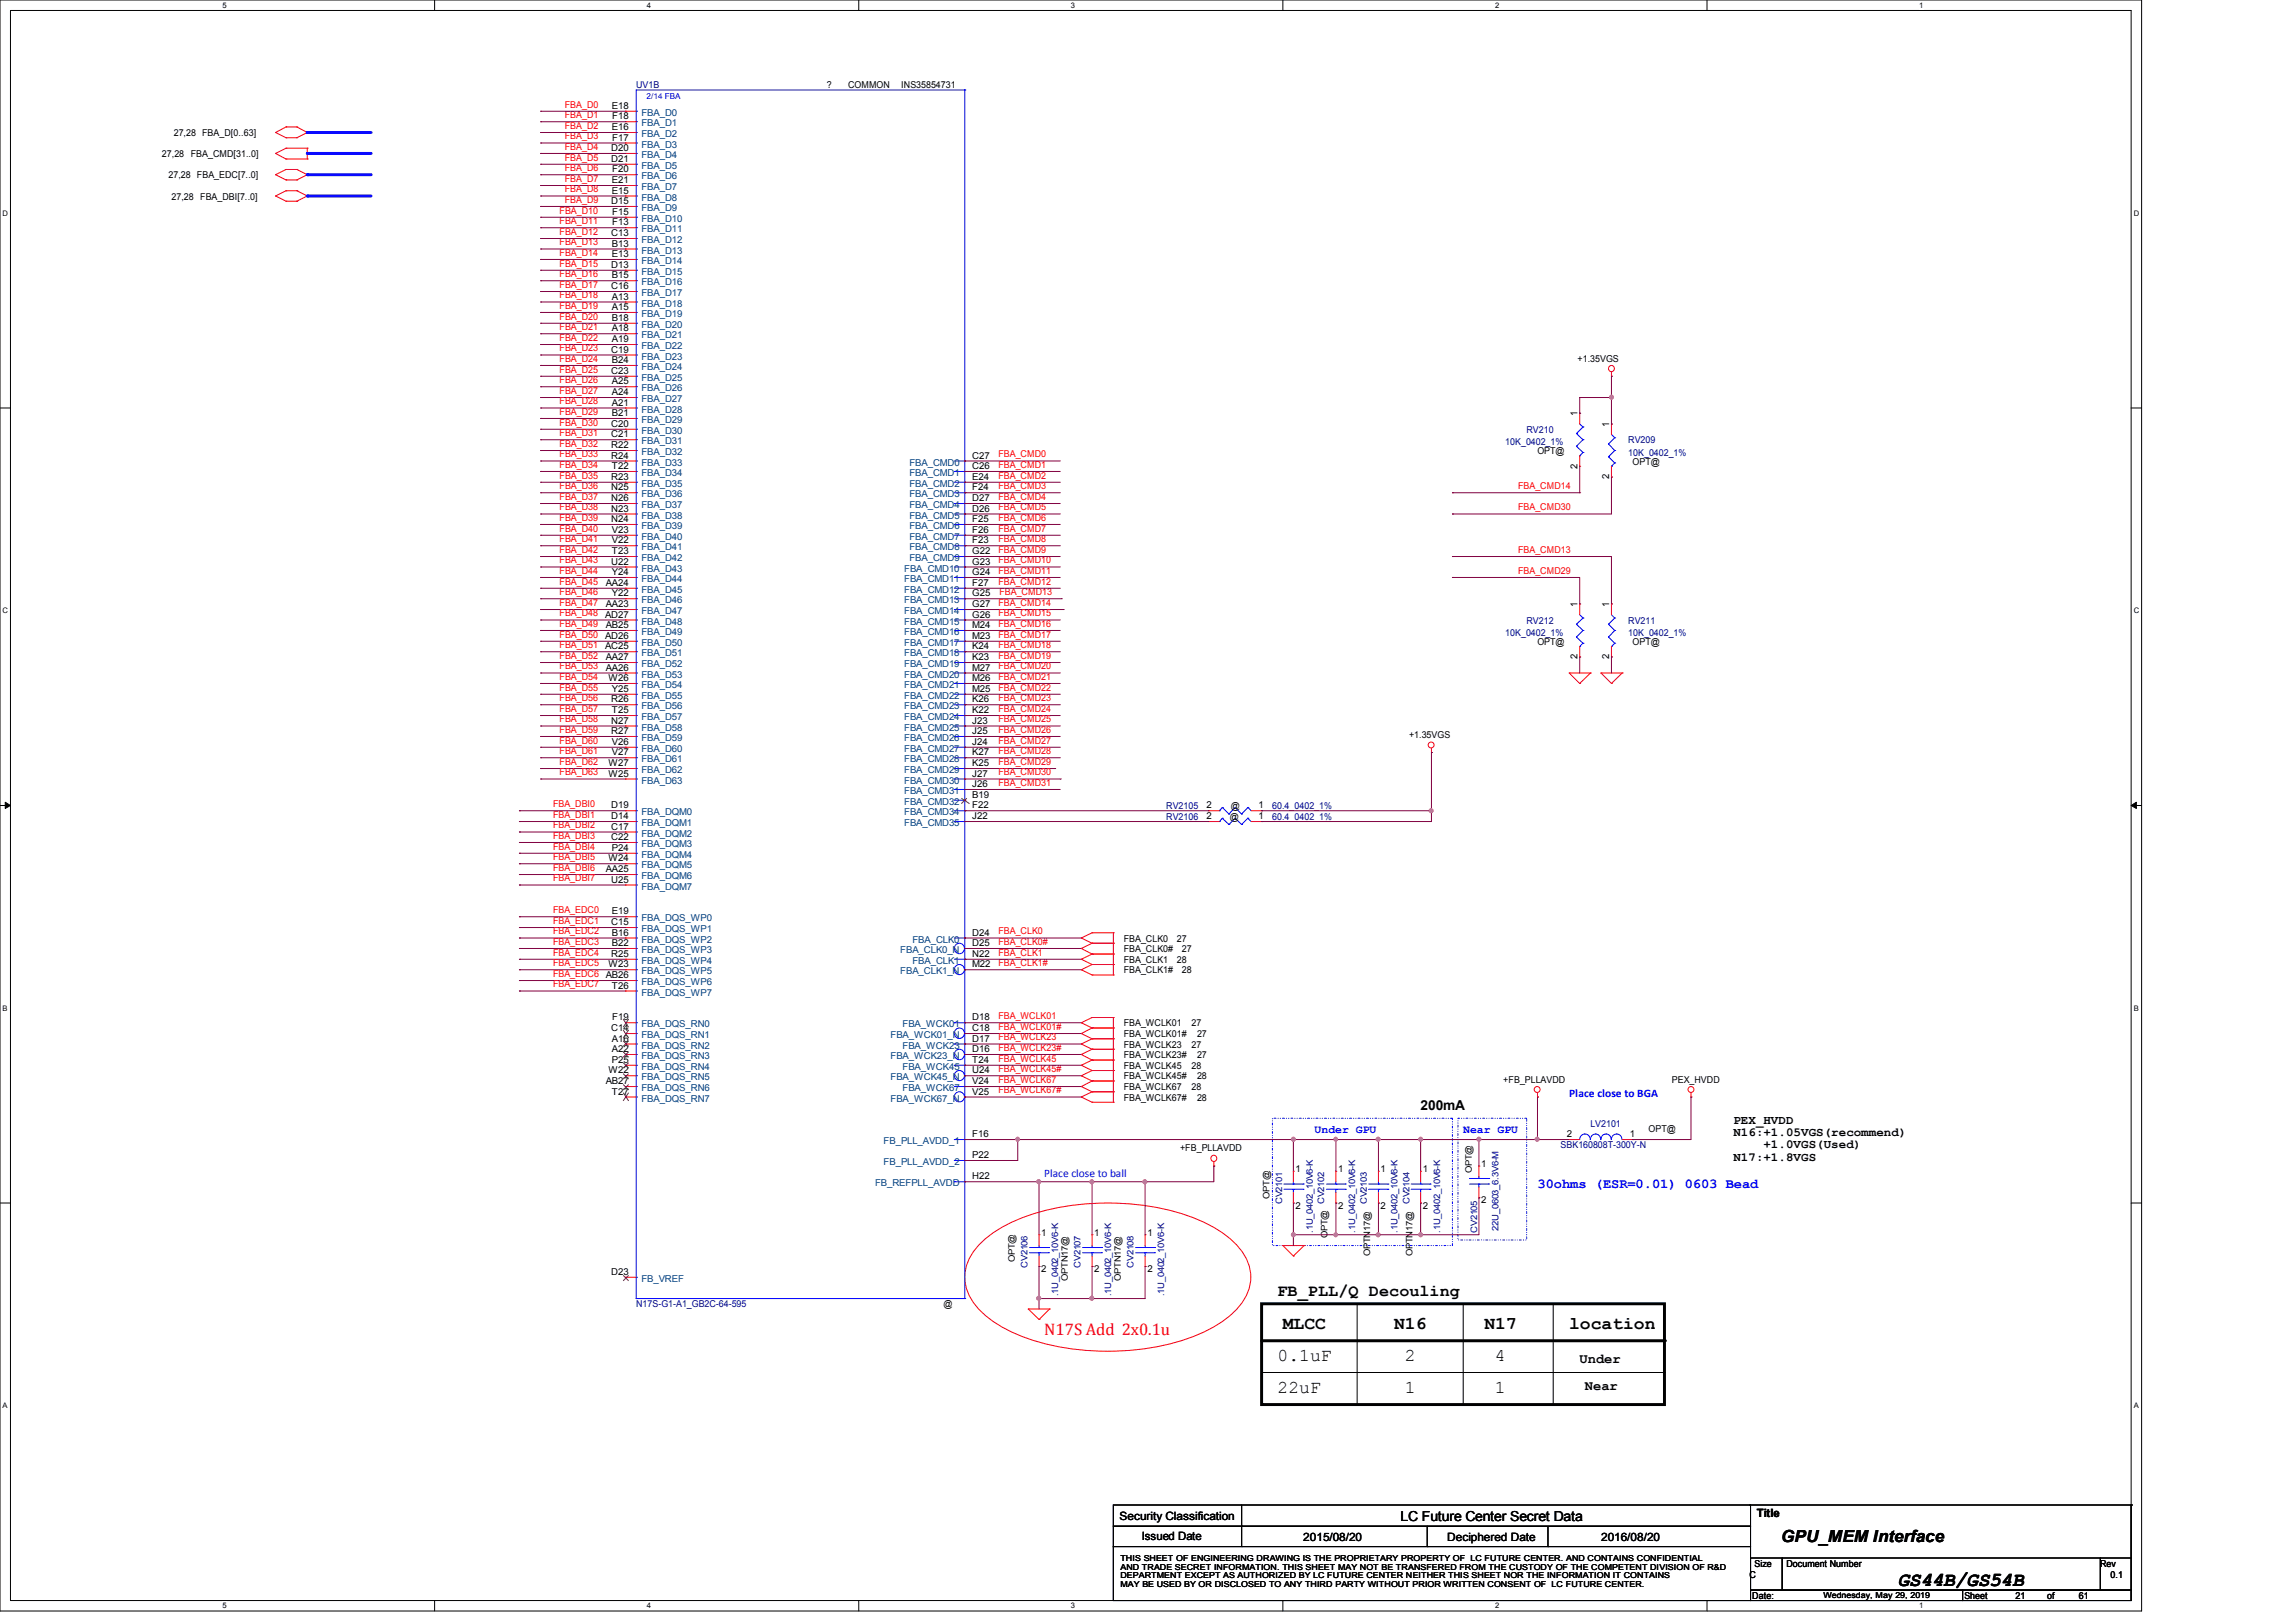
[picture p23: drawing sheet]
<svg xmlns="http://www.w3.org/2000/svg" width="297mm" height="210mm" viewBox="0 0 297 210" stroke-linecap="round" stroke-linejoin="round" font-family="sans-serif">
<defs><g id="words">
<text font-size="2.6" x="245.5" y="205.1">GS44B/GS54B</text>
<g font-size="2.3">
<text x="165.9" y="172">MLCC</text>
<text x="180.3" y="172">N16</text>
<text x="192" y="172">N17</text>
<text x="203" y="172">location</text>
<text x="165.3" y="176.1">0.1uF</text>
<text x="181.7" y="176.1">2</text>
<text x="193.4" y="176.1">4</text>
<text x="165.3" y="180.2">22uF</text>
<text x="181.7" y="180.2">1</text>
<text x="193.4" y="180.2">1</text>
</g>
<g font-size="2.2">
<text x="165.3" y="167.7">FB_PLL/Q Decouling</text>
<text x="230.4" y="199.5">GPU_MEM Interface</text>
</g>
<text font-size="2.2" fill="#f00" x="135.1" y="172.8">N17S Add 2x0.1u</text>
<g font-size="1.8">
<text x="183.8" y="143.6">200mA</text>
<text x="204.3" y="176.4">Under</text>
<text x="205" y="179.8">Near</text>
<text x="181.2" y="196.8">LC Future Center Secret Data</text>
</g>
<text font-size="1.8" fill="#00f" x="198.9" y="153.8">30ohms (ESR=0.01) 0603 Bead</text>
<g font-size="1.6">
<text x="224.2" y="145.4">PEX_HVDD</text>
<text x="224.2" y="147">N16:+1.05VGS(recommend)</text>
<text x="228.1" y="148.6">+1.0VGS(Used)</text>
<text x="224.2" y="150.2">N17:+1.8VGS</text>
</g>
<g font-size="1.5" fill="#00f">
<text x="203" y="142">Place close to BGA</text>
<text x="170" y="146.6">Under GPU</text>
<text x="189.3" y="146.6">Near GPU</text>
<text x="135.1" y="152.3">Place close to ball</text>
</g>
<g font-size="1.5">
<text x="144.8" y="196.6">Security Classification</text>
<text x="227.2" y="196.3">Title</text>
<text x="147.7" y="199.3">Issued Date</text>
<text x="168.6" y="199.4">2015/08/20</text>
<text x="187.2" y="199.4">Deciphered Date</text>
<text x="207.1" y="199.4">2016/08/20</text>
</g>
<g font-size="1.2" fill="#000080">
<text x="82.3" y="11.4">UV1B</text>
<text x="194.7" y="57.6">10K_0402_1%</text>
<text x="197.5" y="56">RV210</text>
<text x="210.6" y="57.4">RV209</text>
<text x="210.6" y="59">10K_0402_1%</text>
<text x="194.7" y="82.3">10K_0402_1%</text>
<text x="197.5" y="80.7">RV212</text>
<text x="210.6" y="80.7">RV211</text>
<text x="210.6" y="82.3">10K_0402_1%</text>
<text x="150.9" y="104.7">RV2105</text>
<text x="150.9" y="106">RV2106</text>
<text x="164.6" y="104.7">60.4_0402_1%</text>
<text x="164.6" y="106">60.4_0402_1%</text>
<text x="201.9" y="148.6">SBK160808T-300Y-N</text>
<text x="205.7" y="145.8">LV2101</text>
<text x="165.8" y="155.8" transform="rotate(-90 165.8 155.8)">CV2101</text>
<text x="171.3" y="155.8" transform="rotate(-90 171.3 155.8)">CV2102</text>
<text x="176.8" y="155.8" transform="rotate(-90 176.8 155.8)">CV2103</text>
<text x="182.3" y="155.8" transform="rotate(-90 182.3 155.8)">CV2104</text>
<text x="169.8" y="159.5" transform="rotate(-90 169.8 159.5)">.1U_0402_10V6-K</text>
<text x="175.3" y="159.5" transform="rotate(-90 175.3 159.5)">.1U_0402_10V6-K</text>
<text x="180.8" y="159.5" transform="rotate(-90 180.8 159.5)">.1U_0402_10V6-K</text>
<text x="186.3" y="159.5" transform="rotate(-90 186.3 159.5)">.1U_0402_10V6-K</text>
<text x="191.1" y="159.5" transform="rotate(-90 191.1 159.5)">CV2105</text>
<text x="193.8" y="159.2" transform="rotate(-90 193.8 159.2)">22U_0603_6.3V6-M</text>
<text x="132.9" y="164" transform="rotate(-90 132.9 164)">CV2106</text>
<text x="136.9" y="167.7" transform="rotate(-90 136.9 167.7)">.1U_0402_10V6-K</text>
<text x="139.8" y="164" transform="rotate(-90 139.8 164)">CV2107</text>
<text x="143.8" y="167.7" transform="rotate(-90 143.8 167.7)">.1U_0402_10V6-K</text>
<text x="146.6" y="164" transform="rotate(-90 146.6 164)">CV2108</text>
<text x="150.6" y="167.7" transform="rotate(-90 150.6 167.7)">.1U_0402_10V6-K</text>
<text x="82.3" y="169.2">N17S-G1-A1_GB2C-64-595</text>
</g>
<g font-size="1.2">
<text x="107" y="11.4">?</text>
<text x="109.7" y="11.4">COMMON</text>
<text x="116.6" y="11.4">INS35854731</text>
<text x="22.5" y="17.6">27,28 FBA_D[0..63]</text>
<text x="79.2" y="16.8">E16</text>
<text x="79.2" y="14.1">E18</text>
<text x="79.2" y="15.5">F18</text>
<text x="21" y="20.3">27,28 FBA_CMD[31..0]</text>
<text x="21.8" y="23.1">27,28 FBA_EDC[7..0]</text>
<text x="79.1" y="21">D21</text>
<text x="79.1" y="19.6">D20</text>
<text x="79.2" y="23.7">E21</text>
<text x="79.2" y="22.3">F20</text>
<text x="79.2" y="18.2">F17</text>
<text x="22.2" y="25.8">27,28 FBA_DBI[7..0]</text>
<text x="79.1" y="26.4">D15</text>
<text x="79.2" y="25.1">E15</text>
<text x="79.2" y="29.2">F13</text>
<text x="79.2" y="27.8">F15</text>
<text x="79.1" y="34.7">D13</text>
<text x="79.1" y="30.6">C13</text>
<text x="79.2" y="33.3">E13</text>
<text x="79.2" y="31.9">B13</text>
<text x="79.1" y="37.4">C16</text>
<text x="79.2" y="41.5">B18</text>
<text x="79.2" y="40.1">A15</text>
<text x="79.2" y="38.8">A13</text>
<text x="79.2" y="36">B15</text>
<text x="79.1" y="45.6">C19</text>
<text x="79.2" y="47">B24</text>
<text x="79.2" y="44.3">A19</text>
<text x="79.2" y="42.9">A18</text>
<text x="204.1" y="46.8">+1.35VGS</text>
<text x="79.1" y="48.4">C23</text>
<text x="79.2" y="53.8">B21</text>
<text x="79.2" y="52.5">A21</text>
<text x="79.2" y="51.1">A24</text>
<text x="79.2" y="49.7">A25</text>
<text x="204" y="53.9" transform="rotate(-90 204 53.9)">1</text>
<text x="79.1" y="59.4">R24</text>
<text x="79.1" y="58">R22</text>
<text x="79.1" y="56.6">C21</text>
<text x="79.1" y="55.2">C20</text>
<text x="125.8" y="59.4">C27</text>
<text x="198.9" y="58.7">OPT@</text>
<text x="208.1" y="55.2" transform="rotate(-90 208.1 55.2)">1</text>
<text x="79.1" y="64.9">N26</text>
<text x="79.1" y="63.5">N25</text>
<text x="79.1" y="62.1">R23</text>
<text x="79.2" y="60.7">T22</text>
<text x="125.8" y="64.9">D27</text>
<text x="125.8" y="63.5">F24</text>
<text x="125.8" y="62.1">E24</text>
<text x="125.8" y="60.7">C26</text>
<text x="204" y="60.6" transform="rotate(-90 204 60.6)">2</text>
<text x="208.1" y="62" transform="rotate(-90 208.1 62)">2</text>
<text x="211.2" y="60.1">OPT@</text>
<text x="79.1" y="67.6">N24</text>
<text x="79.1" y="66.2">N23</text>
<text x="79.2" y="71.7">T23</text>
<text x="79.2" y="70.3">V22</text>
<text x="79.2" y="69">V23</text>
<text x="125.8" y="71.7">G22</text>
<text x="125.8" y="70.3">F23</text>
<text x="125.8" y="69">F26</text>
<text x="125.8" y="67.6">F25</text>
<text x="125.8" y="66.2">D26</text>
<text x="78.4" y="75.8">AA24</text>
<text x="79.1" y="73.1">U22</text>
<text x="79.2" y="77.2">Y22</text>
<text x="79.2" y="74.4">Y24</text>
<text x="125.8" y="77.2">G25</text>
<text x="125.8" y="75.8">F27</text>
<text x="125.8" y="74.4">G24</text>
<text x="125.8" y="73.1">G23</text>
<text x="78.3" y="82.7">AD26</text>
<text x="78.3" y="79.9">AD27</text>
<text x="78.4" y="81.3">AB25</text>
<text x="78.4" y="78.6">AA23</text>
<text x="125.8" y="82.7">M23</text>
<text x="125.8" y="81.3">M24</text>
<text x="125.8" y="79.9">G26</text>
<text x="125.8" y="78.6">G27</text>
<text x="198.9" y="83.4">OPT@</text>
<text x="204" y="78.6" transform="rotate(-90 204 78.6)">1</text>
<text x="208.1" y="78.6" transform="rotate(-90 208.1 78.6)">1</text>
<text x="211.2" y="83.4">OPT@</text>
<text x="78.3" y="84">AC25</text>
<text x="78.4" y="86.8">AA26</text>
<text x="78.4" y="85.4">AA27</text>
<text x="78.7" y="88.1">W26</text>
<text x="79.2" y="89.5">Y25</text>
<text x="125.8" y="89.5">M25</text>
<text x="125.8" y="88.1">M26</text>
<text x="125.8" y="86.8">M27</text>
<text x="125.8" y="85.4">K23</text>
<text x="125.8" y="84">K24</text>
<text x="204" y="85.3" transform="rotate(-90 204 85.3)">2</text>
<text x="208.1" y="85.3" transform="rotate(-90 208.1 85.3)">2</text>
<text x="79.1" y="95">R27</text>
<text x="79.1" y="93.6">N27</text>
<text x="79.1" y="90.9">R26</text>
<text x="79.2" y="92.3">T25</text>
<text x="125.8" y="95">J25</text>
<text x="125.8" y="93.6">J23</text>
<text x="125.8" y="92.3">K22</text>
<text x="125.8" y="90.9">K26</text>
<text x="182.3" y="95.5">+1.35VGS</text>
<text x="78.7" y="100.5">W25</text>
<text x="78.7" y="99.1">W27</text>
<text x="79.2" y="97.7">V27</text>
<text x="79.2" y="96.4">V26</text>
<text x="125.8" y="101.9">J26</text>
<text x="125.8" y="100.5">J27</text>
<text x="125.8" y="99.1">K25</text>
<text x="125.8" y="97.7">K27</text>
<text x="125.8" y="96.4">J24</text>
<text x="79.1" y="107.4">C17</text>
<text x="79.1" y="106">D14</text>
<text x="79.1" y="104.6">D19</text>
<text x="125.8" y="106">J22</text>
<text x="125.8" y="104.6">F22</text>
<text x="125.8" y="103.3">B19</text>
<text x="156.1" y="104.6">2</text>
<text x="156.1" y="106">2</text>
<text x="159.1" y="106">@</text>
<text x="159.2" y="104.7">@</text>
<text x="162.8" y="104.6">1</text>
<text x="162.8" y="106">1</text>
<text x="78.4" y="112.9">AA25</text>
<text x="78.7" y="111.5">W24</text>
<text x="79.1" y="108.7">C22</text>
<text x="79.2" y="110.1">P24</text>
<text x="79.1" y="119.7">C15</text>
<text x="79.1" y="114.2">U25</text>
<text x="79.2" y="118.3">E19</text>
<text x="78.7" y="125.2">W23</text>
<text x="79.1" y="123.8">R25</text>
<text x="79.2" y="122.4">B22</text>
<text x="79.2" y="121.1">B16</text>
<text x="125.8" y="125.2">M22</text>
<text x="125.8" y="123.8">N22</text>
<text x="125.8" y="122.4">D25</text>
<text x="125.8" y="121.1">D24</text>
<text x="145.4" y="123.2">FBA_CLK0#</text>
<text x="145.4" y="121.8">FBA_CLK0</text>
<text x="145.4" y="125.9">FBA_CLK1#</text>
<text x="145.4" y="124.6">FBA_CLK1</text>
<text x="152.2" y="121.8">27</text>
<text x="152.2" y="124.6">28</text>
<text x="152.9" y="123.2">27</text>
<text x="152.9" y="125.9">28</text>
<text x="79.2" y="127.9">T26</text>
<text x="79.1" y="133.4">C14</text>
<text x="79.2" y="137.5">P25</text>
<text x="79.2" y="136.1">A22</text>
<text x="79.2" y="134.8">A16</text>
<text x="79.2" y="132">F19</text>
<text x="125.8" y="137.5">T24</text>
<text x="125.8" y="136.1">D16</text>
<text x="125.8" y="134.8">D17</text>
<text x="125.8" y="133.4">C18</text>
<text x="125.8" y="132">D18</text>
<text x="145.4" y="134.2">FBA_WCLK01#</text>
<text x="145.4" y="132.8">FBA_WCLK01</text>
<text x="145.4" y="136.9">FBA_WCLK23#</text>
<text x="145.4" y="135.6">FBA_WCLK23</text>
<text x="154.1" y="132.8">27</text>
<text x="154.1" y="135.6">27</text>
<text x="154.8" y="134.2">27</text>
<text x="154.8" y="136.9">27</text>
<text x="78.4" y="140.3">AB27</text>
<text x="78.7" y="138.9">W22</text>
<text x="79.2" y="141.6">T27</text>
<text x="125.8" y="141.6">V25</text>
<text x="125.8" y="140.3">V24</text>
<text x="125.8" y="138.9">U24</text>
<text x="145.4" y="139.7">FBA_WCLK45#</text>
<text x="145.4" y="138.3">FBA_WCLK45</text>
<text x="145.4" y="141">FBA_WCLK67</text>
<text x="145.4" y="142.4">FBA_WCLK67#</text>
<text x="154.1" y="138.3">28</text>
<text x="154.1" y="141">28</text>
<text x="154.8" y="139.7">28</text>
<text x="154.8" y="142.4">28</text>
<text x="194.5" y="140.1">+FB_PLLAVDD</text>
<text x="216.3" y="140.1">PEX_HVDD</text>
<text x="125.8" y="149.9">P22</text>
<text x="125.8" y="147.2">F16</text>
<text x="152.6" y="149">+FB_PLLAVDD</text>
<text x="202.7" y="147.2">2</text>
<text x="210.8" y="147.2">1</text>
<text x="213.3" y="146.5">OPT@</text>
<text x="125.8" y="152.6">H22</text>
<text x="164.2" y="155.1" transform="rotate(-90 164.2 155.1)">OPT@</text>
<text x="167.6" y="151.7">1</text>
<text x="173.1" y="151.7">1</text>
<text x="178.6" y="151.7">1</text>
<text x="184.1" y="151.7">1</text>
<text x="190.4" y="151.8" transform="rotate(-90 190.4 151.8)">OPT@</text>
<text x="191.6" y="151">1</text>
<text x="191.6" y="155.7">2</text>
<text x="134.7" y="159.9">1</text>
<text x="141.6" y="159.9">1</text>
<text x="148.4" y="159.9">1</text>
<text x="167.6" y="156.4">2</text>
<text x="171.7" y="160.2" transform="rotate(-90 171.7 160.2)">OPT@</text>
<text x="173.1" y="156.4">2</text>
<text x="178.6" y="156.4">2</text>
<text x="184.1" y="156.4">2</text>
<text x="79.1" y="165">D23</text>
<text x="131.3" y="163.3" transform="rotate(-90 131.3 163.3)">OPT@</text>
<text x="134.7" y="164.6">2</text>
<text x="138.1" y="165.7" transform="rotate(-90 138.1 165.7)">OPTN17@</text>
<text x="141.6" y="164.6">2</text>
<text x="145" y="165.7" transform="rotate(-90 145 165.7)">OPTN17@</text>
<text x="148.4" y="164.6">2</text>
<text x="177.2" y="162.5" transform="rotate(-90 177.2 162.5)">OPTN17@</text>
<text x="182.7" y="162.5" transform="rotate(-90 182.7 162.5)">OPTN17@</text>
<text x="122" y="169.2">@</text>
<text x="227" y="202.7">Size</text>
<text x="231.1" y="202.7">Document Number</text>
<text x="271.7" y="202.7">Rev</text>
<text x="226.3" y="204.1">C</text>
<text x="226.7" y="206.9">Date:</text>
<text x="254.1" y="206.9">Sheet</text>
<text x="260.7" y="206.9">21</text>
<text x="264.8" y="206.9">of</text>
<text x="268.9" y="206.9">61</text>
<text x="273" y="204.1">0.1</text>
</g>
<g font-size="1.2" fill="#f00">
<text x="73.1" y="15.3">FBA_D1</text>
<text x="73.1" y="16.7">FBA_D2</text>
<text x="73.1" y="13.9">FBA_D0</text>
<text x="73.1" y="23.5">FBA_D7</text>
<text x="73.1" y="18">FBA_D3</text>
<text x="73.1" y="20.8">FBA_D5</text>
<text x="73.1" y="19.4">FBA_D4</text>
<text x="73.1" y="22.1">FBA_D6</text>
<text x="72.4" y="29">FBA_D11</text>
<text x="72.4" y="27.6">FBA_D10</text>
<text x="73.1" y="26.2">FBA_D9</text>
<text x="73.1" y="24.9">FBA_D8</text>
<text x="72.4" y="35.9">FBA_D16</text>
<text x="72.4" y="33.1">FBA_D14</text>
<text x="72.4" y="34.5">FBA_D15</text>
<text x="72.4" y="31.8">FBA_D13</text>
<text x="72.4" y="30.4">FBA_D12</text>
<text x="72.4" y="38.6">FBA_D18</text>
<text x="72.4" y="37.3">FBA_D17</text>
<text x="72.4" y="41.4">FBA_D20</text>
<text x="72.4" y="40">FBA_D19</text>
<text x="72.4" y="44.1">FBA_D22</text>
<text x="72.4" y="46.8">FBA_D24</text>
<text x="72.4" y="42.7">FBA_D21</text>
<text x="72.4" y="45.5">FBA_D23</text>
<text x="72.4" y="49.6">FBA_D26</text>
<text x="72.4" y="48.2">FBA_D25</text>
<text x="72.4" y="51">FBA_D27</text>
<text x="72.4" y="52.3">FBA_D28</text>
<text x="72.4" y="53.7">FBA_D29</text>
<text x="72.4" y="55.1">FBA_D30</text>
<text x="72.4" y="59.2">FBA_D33</text>
<text x="72.4" y="57.8">FBA_D32</text>
<text x="72.4" y="56.4">FBA_D31</text>
<text x="129.1" y="59.2">FBA_CMD0</text>
<text x="72.4" y="63.3">FBA_D36</text>
<text x="72.4" y="60.5">FBA_D34</text>
<text x="72.4" y="61.9">FBA_D35</text>
<text x="72.4" y="64.7">FBA_D37</text>
<text x="129.1" y="61.9">FBA_CMD2</text>
<text x="129.1" y="60.5">FBA_CMD1</text>
<text x="129.1" y="64.7">FBA_CMD4</text>
<text x="129.1" y="63.3">FBA_CMD3</text>
<text x="196.4" y="63.3">FBA_CMD14</text>
<text x="72.4" y="68.8">FBA_D40</text>
<text x="72.4" y="70.1">FBA_D41</text>
<text x="72.4" y="66">FBA_D38</text>
<text x="72.4" y="71.5">FBA_D42</text>
<text x="72.4" y="67.4">FBA_D39</text>
<text x="129.1" y="66">FBA_CMD5</text>
<text x="129.1" y="70.1">FBA_CMD8</text>
<text x="129.1" y="68.8">FBA_CMD7</text>
<text x="129.1" y="67.4">FBA_CMD6</text>
<text x="129.1" y="71.5">FBA_CMD9</text>
<text x="196.4" y="71.5">FBA_CMD13</text>
<text x="196.4" y="66">FBA_CMD30</text>
<text x="72.4" y="77">FBA_D46</text>
<text x="72.4" y="75.6">FBA_D45</text>
<text x="72.4" y="72.9">FBA_D43</text>
<text x="72.4" y="74.3">FBA_D44</text>
<text x="129.1" y="74.3">FBA_CMD11</text>
<text x="129.1" y="72.9">FBA_CMD10</text>
<text x="129.1" y="75.6">FBA_CMD12</text>
<text x="129.3" y="77">FBA_CMD13</text>
<text x="196.4" y="74.3">FBA_CMD29</text>
<text x="72.4" y="82.5">FBA_D50</text>
<text x="72.4" y="78.4">FBA_D47</text>
<text x="72.4" y="81.1">FBA_D49</text>
<text x="72.4" y="79.8">FBA_D48</text>
<text x="72.4" y="83.9">FBA_D51</text>
<text x="129.1" y="78.4">FBA_CMD14</text>
<text x="129.1" y="79.8">FBA_CMD15</text>
<text x="129.1" y="81.1">FBA_CMD16</text>
<text x="129.1" y="82.5">FBA_CMD17</text>
<text x="129.1" y="83.9">FBA_CMD18</text>
<text x="72.4" y="89.4">FBA_D55</text>
<text x="72.4" y="86.6">FBA_D53</text>
<text x="72.4" y="85.3">FBA_D52</text>
<text x="72.4" y="88">FBA_D54</text>
<text x="129.1" y="85.3">FBA_CMD19</text>
<text x="129.1" y="86.6">FBA_CMD20</text>
<text x="129.1" y="88">FBA_CMD21</text>
<text x="129.1" y="89.4">FBA_CMD22</text>
<text x="72.4" y="94.8">FBA_D59</text>
<text x="72.4" y="93.5">FBA_D58</text>
<text x="72.4" y="90.7">FBA_D56</text>
<text x="72.4" y="92.1">FBA_D57</text>
<text x="129.1" y="92.1">FBA_CMD24</text>
<text x="129.1" y="90.7">FBA_CMD23</text>
<text x="129.1" y="94.8">FBA_CMD26</text>
<text x="129.1" y="93.5">FBA_CMD25</text>
<text x="72.4" y="96.2">FBA_D60</text>
<text x="72.4" y="97.6">FBA_D61</text>
<text x="72.4" y="99">FBA_D62</text>
<text x="72.4" y="100.3">FBA_D63</text>
<text x="129.1" y="99">FBA_CMD29</text>
<text x="129.1" y="100.3">FBA_CMD30</text>
<text x="129.1" y="101.7">FBA_CMD31</text>
<text x="129.1" y="96.2">FBA_CMD27</text>
<text x="129.1" y="97.6">FBA_CMD28</text>
<text x="71.5" y="107.2">FBA_DBI2</text>
<text x="71.5" y="105.8">FBA_DBI1</text>
<text x="71.5" y="104.4">FBA_DBI0</text>
<text x="71.5" y="108.5">FBA_DBI3</text>
<text x="71.5" y="109.9">FBA_DBI4</text>
<text x="71.5" y="111.3">FBA_DBI5</text>
<text x="71.5" y="112.7">FBA_DBI6</text>
<text x="71.5" y="114">FBA_DBI7</text>
<text x="71.5" y="119.5">FBA_EDC1</text>
<text x="71.5" y="118.2">FBA_EDC0</text>
<text x="71.5" y="120.9">FBA_EDC2</text>
<text x="71.5" y="122.3">FBA_EDC3</text>
<text x="71.5" y="123.7">FBA_EDC4</text>
<text x="71.5" y="125">FBA_EDC5</text>
<text x="129.1" y="122.3">FBA_CLK0#</text>
<text x="129.1" y="120.9">FBA_CLK0</text>
<text x="129.1" y="125">FBA_CLK1#</text>
<text x="129.1" y="123.7">FBA_CLK1</text>
<text x="71.5" y="126.4">FBA_EDC6 AB26</text>
<text x="71.5" y="127.8">FBA_EDC7</text>
<text x="129.1" y="131.9">FBA_WCLK01</text>
<text x="129.1" y="133.3">FBA_WCLK01#</text>
<text x="129.1" y="134.6">FBA_WCLK23</text>
<text x="129.1" y="136">FBA_WCLK23#</text>
<text x="129.1" y="137.4">FBA_WCLK45</text>
<text x="129.1" y="138.7">FBA_WCLK45#</text>
<text x="129.1" y="141.5">FBA_WCLK67#</text>
<text x="129.1" y="140.1">FBA_WCLK67</text>
</g>
<g font-size="1.2" fill="#004080">
<text x="83" y="17.7">FBA_D2</text>
<text x="83" y="16.3">FBA_D1</text>
<text x="83" y="15">FBA_D0</text>
<text x="83" y="23.2">FBA_D6</text>
<text x="83" y="21.8">FBA_D5</text>
<text x="83" y="20.4">FBA_D4</text>
<text x="83" y="19.1">FBA_D3</text>
<text x="83" y="28.7">FBA_D10</text>
<text x="83" y="27.3">FBA_D9</text>
<text x="83" y="26">FBA_D8</text>
<text x="83" y="24.6">FBA_D7</text>
<text x="83" y="35.6">FBA_D15</text>
<text x="83" y="34.2">FBA_D14</text>
<text x="83" y="32.8">FBA_D13</text>
<text x="83" y="31.5">FBA_D12</text>
<text x="83" y="30.1">FBA_D11</text>
<text x="83" y="41">FBA_D19</text>
<text x="83" y="39.7">FBA_D18</text>
<text x="83" y="38.3">FBA_D17</text>
<text x="83" y="36.9">FBA_D16</text>
<text x="83" y="47.9">FBA_D24</text>
<text x="83" y="46.5">FBA_D23</text>
<text x="83" y="45.2">FBA_D22</text>
<text x="83" y="43.8">FBA_D21</text>
<text x="83" y="42.4">FBA_D20</text>
<text x="83" y="53.4">FBA_D28</text>
<text x="83" y="52">FBA_D27</text>
<text x="83" y="50.6">FBA_D26</text>
<text x="83" y="49.3">FBA_D25</text>
<text x="83" y="58.9">FBA_D32</text>
<text x="83" y="57.5">FBA_D31</text>
<text x="83" y="56.1">FBA_D30</text>
<text x="83" y="54.7">FBA_D29</text>
<text x="83" y="65.7">FBA_D37</text>
<text x="83" y="64.3">FBA_D36</text>
<text x="83" y="63">FBA_D35</text>
<text x="83" y="61.6">FBA_D34</text>
<text x="83" y="60.2">FBA_D33</text>
<text x="117.6" y="65.7">FBA_CMD4</text>
<text x="117.6" y="64.3">FBA_CMD3</text>
<text x="117.6" y="63">FBA_CMD2</text>
<text x="117.6" y="61.6">FBA_CMD1</text>
<text x="117.6" y="60.2">FBA_CMD0</text>
<text x="83" y="71.2">FBA_D41</text>
<text x="83" y="69.8">FBA_D40</text>
<text x="83" y="68.5">FBA_D39</text>
<text x="83" y="67.1">FBA_D38</text>
<text x="117.6" y="71.2">FBA_CMD8</text>
<text x="117.6" y="69.8">FBA_CMD7</text>
<text x="117.6" y="68.5">FBA_CMD6</text>
<text x="117.6" y="67.1">FBA_CMD5</text>
<text x="83" y="76.7">FBA_D45</text>
<text x="83" y="75.3">FBA_D44</text>
<text x="83" y="74">FBA_D43</text>
<text x="83" y="72.6">FBA_D42</text>
<text x="117" y="76.7">FBA_CMD12</text>
<text x="117" y="75.3">FBA_CMD11</text>
<text x="117" y="74">FBA_CMD10</text>
<text x="117.6" y="72.6">FBA_CMD9</text>
<text x="83" y="83.6">FBA_D50</text>
<text x="83" y="82.2">FBA_D49</text>
<text x="83" y="80.8">FBA_D48</text>
<text x="83" y="79.5">FBA_D47</text>
<text x="83" y="78.1">FBA_D46</text>
<text x="117" y="83.6">FBA_CMD17</text>
<text x="117" y="82.2">FBA_CMD16</text>
<text x="117" y="80.8">FBA_CMD15</text>
<text x="117" y="79.5">FBA_CMD14</text>
<text x="117" y="78.1">FBA_CMD13</text>
<text x="83" y="89">FBA_D54</text>
<text x="83" y="87.7">FBA_D53</text>
<text x="83" y="86.3">FBA_D52</text>
<text x="83" y="84.9">FBA_D51</text>
<text x="117" y="89">FBA_CMD21</text>
<text x="117" y="87.7">FBA_CMD20</text>
<text x="117" y="86.3">FBA_CMD19</text>
<text x="117" y="84.9">FBA_CMD18</text>
<text x="83" y="95.9">FBA_D59</text>
<text x="83" y="94.5">FBA_D58</text>
<text x="83" y="93.2">FBA_D57</text>
<text x="83" y="91.8">FBA_D56</text>
<text x="83" y="90.4">FBA_D55</text>
<text x="117" y="95.9">FBA_CMD26</text>
<text x="117" y="94.5">FBA_CMD25</text>
<text x="117" y="93.2">FBA_CMD24</text>
<text x="117" y="91.8">FBA_CMD23</text>
<text x="117" y="90.4">FBA_CMD22</text>
<text x="83" y="101.4">FBA_D63</text>
<text x="83" y="100">FBA_D62</text>
<text x="83" y="98.6">FBA_D61</text>
<text x="83" y="97.3">FBA_D60</text>
<text x="117" y="101.4">FBA_CMD30</text>
<text x="117" y="100">FBA_CMD29</text>
<text x="117" y="98.6">FBA_CMD28</text>
<text x="117" y="97.3">FBA_CMD27</text>
<text x="83" y="106.9">FBA_DQM1</text>
<text x="83" y="105.5">FBA_DQM0</text>
<text x="117" y="106.9">FBA_CMD35</text>
<text x="117" y="105.5">FBA_CMD34</text>
<text x="117" y="104.1">FBA_CMD32</text>
<text x="117" y="102.7">FBA_CMD31</text>
<text x="83" y="113.7">FBA_DQM6</text>
<text x="83" y="112.4">FBA_DQM5</text>
<text x="83" y="111">FBA_DQM4</text>
<text x="83" y="109.6">FBA_DQM3</text>
<text x="83" y="108.2">FBA_DQM2</text>
<text x="83" y="119.2">FBA_DQS_WP0</text>
<text x="83" y="115.1">FBA_DQM7</text>
<text x="83" y="124.7">FBA_DQS_WP4</text>
<text x="83" y="123.3">FBA_DQS_WP3</text>
<text x="83" y="122">FBA_DQS_WP2</text>
<text x="83" y="120.6">FBA_DQS_WP1</text>
<text x="116.5" y="123.3">FBA_CLK0_N</text>
<text x="118" y="124.7">FBA_CLK1</text>
<text x="118" y="122">FBA_CLK0</text>
<text x="83" y="128.8">FBA_DQS_WP7</text>
<text x="83" y="127.5">FBA_DQS_WP6</text>
<text x="83" y="126.1">FBA_DQS_WP5</text>
<text x="116.5" y="126.1">FBA_CLK1_N</text>
<text x="83" y="137">FBA_DQS_RN3</text>
<text x="83" y="135.7">FBA_DQS_RN2</text>
<text x="83" y="134.3">FBA_DQS_RN1</text>
<text x="83" y="132.9">FBA_DQS_RN0</text>
<text x="115.2" y="137">FBA_WCK23_N</text>
<text x="115.2" y="134.3">FBA_WCK01_N</text>
<text x="116.8" y="135.7">FBA_WCK23</text>
<text x="116.8" y="132.9">FBA_WCK01</text>
<text x="83" y="142.5">FBA_DQS_RN7</text>
<text x="83" y="141.2">FBA_DQS_RN6</text>
<text x="83" y="139.8">FBA_DQS_RN5</text>
<text x="83" y="138.4">FBA_DQS_RN4</text>
<text x="115.2" y="142.5">FBA_WCK67_N</text>
<text x="115.2" y="139.8">FBA_WCK45_N</text>
<text x="116.8" y="141.2">FBA_WCK67</text>
<text x="116.8" y="138.4">FBA_WCK45</text>
<text x="114.3" y="148">FB_PLL_AVDD_1</text>
<text x="113.2" y="153.5">FB_REFPLL_AVDD</text>
<text x="114.3" y="150.7">FB_PLL_AVDD_2</text>
<text x="83" y="165.9">FB_VREF</text>
</g>
<text font-size="1.1" fill="#00f" x="83.6" y="12.9">2/14 FBA</text>
<g font-size="1.1">
<text x="144.9" y="202">THIS SHEET OF ENGINEERING DRAWING IS THE PROPRIETARY PROPERTY OF LC FUTURE CENTER. AND CONTAINS CONFIDENTIAL</text>
<text x="144.9" y="203.1">AND TRADE SECRET INFORMATION. THIS SHEET MAY NOT BE TRANSFERED FROM THE CUSTODY OF THE COMPETENT DIVISION OF R&amp;D</text>
<text x="144.9" y="204.2">DEPARTMENT EXCEPT AS AUTHORIZED BY LC FUTURE CENTER NEITHER THIS SHEET NOR THE INFORMATION IT CONTAINS</text>
<text x="144.9" y="205.3">MAY BE USED BY OR DISCLOSED TO ANY THIRD PARTY WITHOUT PRIOR WRITTEN CONSENT OF LC FUTURE CENTER.</text>
<text x="235.9" y="206.7">Wednesday, May 29, 2019</text>
</g>
<g font-size="1">
<text x="28.8" y="1">5</text>
<text x="83.7" y="1">4</text>
<text x="138.5" y="1">3</text>
<text x="193.4" y="1">2</text>
<text x="248.3" y="1">1</text>
<text x=".3" y="27.9">D</text>
<text x="276" y="27.9">D</text>
<text x=".3" y="79.4">C</text>
<text x="276" y="79.4">C</text>
<text x=".3" y="130.8">B</text>
<text x="276" y="130.8">B</text>
<text x=".3" y="182.2">A</text>
<text x="276" y="182.2">A</text>
<text x="28.8" y="208.1">5</text>
<text x="83.7" y="208.1">4</text>
<text x="138.5" y="208.1">3</text>
<text x="193.4" y="208.1">2</text>
<text x="248.3" y="208.1">1</text>
</g>
</g></defs>
<path d="M0 0h277v208.4h-277zM1.4 1.4h274.3v205.7h-274.3z" fill="none" stroke="#000" stroke-width=".13"/>
<g fill="#fff">
<path d="M28.8 .1h.5v1.1h-.5z"/>
<path d="M28.8 207.2h.5v1.1h-.5z"/>
</g>
<path d="M56.2 0v1.4M56.2 207.1v1.3" fill="none" stroke="#000" stroke-width=".13"/>
<g fill="#fff">
<path d="M83.7 .1h.5v1.1h-.5z"/>
<path d="M83.7 207.2h.5v1.1h-.5z"/>
</g>
<path d="M111.1 0v1.4M111.1 207.1v1.3" fill="none" stroke="#000" stroke-width=".13"/>
<g fill="#fff">
<path d="M138.5 .1h.6v1.1h-.6z"/>
<path d="M138.5 207.2h.6v1.1h-.6z"/>
</g>
<path d="M165.9 0v1.4M165.9 207.1v1.3" fill="none" stroke="#000" stroke-width=".13"/>
<g fill="#fff">
<path d="M193.4 .1h.5v1.1h-.5z"/>
<path d="M193.4 207.2h.5v1.1h-.5z"/>
</g>
<path d="M220.8 0v1.4M220.8 207.1v1.3" fill="none" stroke="#000" stroke-width=".13"/>
<g fill="#fff">
<path d="M248.2 .1h.6v1.1h-.6z"/>
<path d="M248.2 207.2h.6v1.1h-.6z"/>
<path d="M.3 27.1h.8v1.1h-.8z"/>
<path d="M276 27.1h.7v1.1h-.7z"/>
<path d="M.3 78.5h.8v1.1h-.8z"/>
<path d="M276 78.5h.7v1.1h-.7z"/>
</g>
<path d="M0 52.8h1.4M275.7 52.8h1.3" fill="none" stroke="#000" stroke-width=".13"/>
<g fill="#fff">
<path d="M.3 129.9h.7v1.1h-.7z"/>
<path d="M276 129.9h.6v1.1h-.6z"/>
</g>
<path d="M0 104.2h1.4M275.7 104.2h1.3" fill="none" stroke="#000" stroke-width=".13"/>
<path d="M.7 103.8l.7 .4-.7 .4zM275.7 104.2l.7-.4v.8z" fill="#000" stroke="#000" stroke-width=".13"/>
<g fill="#fff">
<path d="M.3 181.4h.7v1.1h-.7z"/>
<path d="M276 181.4h.6v1.1h-.6z"/>
</g>
<g fill="none" stroke="#000" stroke-width=".13">
<path d="M0 155.7h1.4M275.7 155.7h1.3M163.2 177.6h52.1M175.6 168.7v13M189.3 168.7v13M200.9 168.7v13M215.3 177.6h.1M144 194.7h82.4v2.8h-82.4zM144 197.5h82.4v2.6h-82.4zM160.6 197.5h.1M160.6 194.7v5.4M175.6 181.7h.1"/>
<path d="M184.6 197.5v2.6M189.3 181.7h.1M200.2 197.5v2.6M200.9 181.7h.1M226.3 194.7h49.4M275.7 194.7h.1M275.7 194.7v6.9M144 200.1h82.4v7h-82.4zM160.6 200.1h.1M184.6 200.1h.1M200.2 200.1h.1M226.4 201.6h4.1v4.1h-4.1z"/>
<path d="M226.4 205.7h27.5v1.4h-27.5zM230.5 201.6h41.2v4.1h-41.2zM253.9 205.7h21.8v1.4h-21.8zM271.7 201.6h4v4.1h-4z"/>
</g>
<path d="M164.6 144.7h23.3v16.5h-23.3zM188.6 144.7h8.9v15.7h-8.9z" fill="none" stroke="#00f" stroke-width=".13" stroke-dasharray=".3 .3 0 .3 0 .3"/>
<g fill="none" stroke="#f00" stroke-width=".13">
<path d="M35.6 17.1h.1M35.6 19.9h.1M35.6 17.1l1.4 .7M35.6 19.9l1.4 .7M37 16.4h.1M37 17.8h.1M37 19.2h.1M37 16.4h1.4M37 16.4l-1.4 .7M37 17.8h1.4M37 19.2h2.8M37 19.2l-1.4 .7"/>
<path d="M38.4 16.4h.1M38.4 17.8h.1M38.4 16.4l1.4 .7M39.8 17.1h.1M39.8 19.2h.1M39.8 17.1l-1.4 .7M39.8 19.2v1.4M80.9 19.9h.1M80.9 18.5h.1M80.9 17.1h.1M80.9 15.7h.1M80.9 14.4h.1"/>
<path d="M80.9 19.9h1.4M80.9 18.5h1.4M80.9 17.1h1.4M80.9 15.7h1.4M80.9 14.4h1.4M35.6 22.6h.1M35.6 25.4h.1M35.6 22.6l1.4 .7M35.6 25.4l1.4 .6M37 21.9h.1M37 23.3h.1M37 24.7h.1"/>
<path d="M37 26h.1M37 20.6h.1M37 21.9l-1.4 .7M37 21.9h1.4M37 23.3h1.4M37 24.7l-1.4 .7M37 24.7h1.4M37 26h1.4M37 20.6h2.8M38.4 21.9h.1M38.4 23.3h.1M38.4 24.7h.1"/>
<path d="M38.4 26h.1M38.4 21.9l1.4 .7M38.4 24.7l1.4 .7M39.8 22.6h.1M39.8 25.4h.1M39.8 20.6h.1M39.8 22.6l-1.4 .7M39.8 25.4l-1.4 .6M80.9 39.1h.1M80.9 37.7h.1M80.9 36.3h.1M80.9 35h.1"/>
<path d="M80.9 33.6h.1M80.9 32.2h.1M80.9 30.9h.1M80.9 29.5h.1M80.9 28.1h.1M80.9 26.7h.1M80.9 25.4h.1M80.9 24h.1M80.9 22.6h.1M80.9 21.3h.1M80.9 39.1h1.4M80.9 37.7h1.4"/>
<path d="M80.9 36.3h1.4M80.9 35h1.4M80.9 33.6h1.4M80.9 32.2h1.4M80.9 30.9h1.4M80.9 29.5h1.4M80.9 28.1h1.4M80.9 26.7h1.4M80.9 25.4h1.4M80.9 24h1.4M80.9 22.6h1.4M80.9 21.3h1.4"/>
<path d="M80.9 59.6h.1M80.9 58.3h.1M80.9 56.9h.1M80.9 55.5h.1M80.9 54.1h.1M80.9 52.8h.1M80.9 51.4h.1M80.9 50h.1M80.9 48.7h.1M80.9 47.3h.1M80.9 45.9h.1M80.9 44.6h.1"/>
<path d="M80.9 43.2h.1M80.9 41.8h.1M80.9 40.4h.1M80.9 59.6h1.4M80.9 58.3h1.4M80.9 56.9h1.4M80.9 55.5h1.4M80.9 54.1h1.4M80.9 52.8h1.4M80.9 51.4h1.4M80.9 50h1.4M80.9 48.7h1.4"/>
<path d="M80.9 47.3h1.4M80.9 45.9h1.4M80.9 44.6h1.4M80.9 43.2h1.4M80.9 41.8h1.4M80.9 40.4h1.4M124.8 59.6h.1M204.3 53.5h.1M204.3 53.5v1.4M204.3 59v1.3M208.4 48.7h.1M208.4 54.9h.1"/>
<path d="M208.4 48.1v.6M208.4 54.9v1.3M80.9 78.9h.1M80.9 77.5h.1M80.9 76.1h.1M80.9 74.7h.1M80.9 73.4h.1M80.9 72h.1M80.9 70.6h.1M80.9 69.3h.1M80.9 67.9h.1M80.9 66.5h.1"/>
<path d="M80.9 65.2h.1M80.9 63.8h.1M80.9 62.4h.1M80.9 61h.1M80.9 78.9h1.4M80.9 77.5h1.4M80.9 76.1h1.4M80.9 74.7h1.4M80.9 73.4h1.4M80.9 72h1.4M80.9 70.6h1.4M80.9 69.3h1.4"/>
<path d="M80.9 67.9h1.4M80.9 66.5h1.4M80.9 65.2h1.4M80.9 63.8h1.4M80.9 62.4h1.4M80.9 61h1.4M124.8 78.9h.1M124.8 77.5h.1M124.8 76.1h.1M124.8 74.7h.1M124.8 73.4h.1M124.8 72h.1"/>
<path d="M124.8 70.6h.1M124.8 69.3h.1M124.8 67.9h.1M124.8 66.5h.1M124.8 65.2h.1M124.8 63.8h.1M124.8 62.4h.1M124.8 61h.1M204.3 60.3h.1M204.3 78.1h.1M204.3 78.1v1.4M208.4 61.7h.1"/>
<path d="M208.4 78.1h.1M208.4 60.3v1.4M208.4 78.1v1.4M80.9 99.4h.1M80.9 98h.1M80.9 96.7h.1M80.9 95.3h.1M80.9 93.9h.1M80.9 92.6h.1M80.9 91.2h.1M80.9 89.8h.1M80.9 88.4h.1"/>
<path d="M80.9 87.1h.1M80.9 85.7h.1M80.9 84.3h.1M80.9 83h.1M80.9 81.6h.1M80.9 80.2h.1M80.9 87.1h1.4M80.9 99.4h1.4M80.9 98h1.4M80.9 96.7h1.4M80.9 95.3h1.4M80.9 93.9h1.4"/>
<path d="M80.9 92.6h1.4M80.9 91.2h1.4M80.9 89.8h1.4M80.9 88.4h1.4M80.9 85.7h1.4M80.9 84.3h1.4M80.9 83h1.4M80.9 81.6h1.4M80.9 80.2h1.4M124.8 99.4h.1M124.8 98h.1M124.8 96.7h.1"/>
<path d="M124.8 95.3h.1M124.8 93.9h.1M124.8 92.6h.1M124.8 91.2h.1M124.8 89.8h.1M124.8 88.4h.1M124.8 87.1h.1M124.8 85.7h.1M124.8 84.3h.1M124.8 83h.1M124.8 81.6h.1M124.8 80.2h.1"/>
<path d="M185.2 97.4h.1M185.2 96.8v.6M203 87.1h.1M203 87.1h2.7M203 87.1l1.3 1.3M204.3 88.4h.1M204.3 85h.1M204.3 83.7v1.3M205.7 87.1h.1M205.7 87.1l-1.4 1.3M207.1 87.1h.1M207.1 87.1h2.7"/>
<path d="M207.1 87.1l1.3 1.3M208.4 88.4h.1M208.4 85h.1M208.4 83.7v1.3M209.8 87.1h.1M209.8 87.1l-1.4 1.3M80.9 118.6h.1M80.9 114.5h.1M80.9 113.2h.1M80.9 111.8h.1M80.9 110.4h.1M80.9 109h.1"/>
<path d="M80.9 107.7h.1M80.9 106.3h.1M80.9 104.9h.1M80.9 100.8h.1M80.9 104.9h1.4M80.9 106.3h1.4M80.9 118.6h1.4M80.9 114.5h1.4M80.9 113.2h1.4M80.9 111.8h1.4M80.9 110.4h1.4M80.9 109h1.4"/>
<path d="M80.9 107.7h1.4M80.9 100.8h1.4M124.8 106.3h.1M124.8 104.9h.1M124.8 103.5h.1M124.8 102.2h.1M124.8 100.8h.1M156.3 104.9h.1M156.3 106.3h.1M156.3 104.9h1.4M156.3 106.3h1.4M161.8 104.9h1.4"/>
<path d="M161.8 106.3h1.4M163.2 104.9h.1M163.2 106.3h.1M80.9 139.2h.1M80.9 137.8h.1M80.9 136.4h.1M80.9 135.1h.1M80.9 133.7h.1M80.9 132.3h.1M80.9 128.2h.1M80.9 126.9h.1M80.9 125.5h.1"/>
<path d="M80.9 124.1h.1M80.9 122.7h.1M80.9 121.4h.1M80.9 120h.1M80.9 139.2h1.4M80.9 137.8h1.4M80.9 136.4h1.4M80.9 135.1h1.4M80.9 133.7h1.4M80.9 132.3h1.4M80.9 128.2h1.4M80.9 126.9h1.4"/>
<path d="M80.9 125.5h1.4M80.9 124.1h1.4M80.9 122.7h1.4M80.9 121.4h1.4M80.9 120h1.4M124.8 139.2h.1M124.8 137.8h.1M124.8 136.4h.1M124.8 135.1h.1M124.8 133.7h.1M124.8 132.3h.1M124.8 125.5h.1"/>
<path d="M124.8 124.1h.1M124.8 122.7h.1M124.8 121.4h.1M139.9 133.7h.1M139.9 132.3h.1M139.9 136.4h.1M139.9 135.1h.1M139.9 139.2h.1M139.9 137.8h.1M139.9 122.7h.1M139.9 121.4h.1M139.9 125.5h.1"/>
<path d="M139.9 124.1h.1M139.9 133.7l1.4 .7M139.9 132.3l1.4 .7M139.9 136.4l1.4 .8M139.9 135.1l1.4 .7M139.9 139.2l1.4 .7M139.9 137.8l1.4 .7M139.9 122.7l1.4 .7M139.9 121.4l1.4 .6M139.9 125.5l1.4 .7M139.9 124.1l1.4 .7M141.3 133h.1"/>
<path d="M141.3 134.4h.1M141.3 131.7h.1M141.3 135.8h.1M141.3 137.2h.1M141.3 138.5h.1M141.3 139.9h.1M141.3 122h.1M141.3 123.4h.1M141.3 120.7h.1M141.3 124.8h.1M141.3 126.2h.1M141.3 133h2.7"/>
<path d="M141.3 133l-1.4 .7M141.3 134.4h2.7M141.3 131.7h2.7M141.3 131.7l-1.4 .6M141.3 135.8h2.7M141.3 135.8l-1.4 .6M141.3 137.2h2.7M141.3 134.4l-1.4 .7M141.3 138.5h2.7M141.3 138.5l-1.4 .7M141.3 139.9h2.7M141.3 137.2l-1.4 .6"/>
<path d="M141.3 139.9l-1.4 .7M141.3 122h2.7M141.3 122l-1.4 .7M141.3 123.4h2.7M141.3 120.7h2.7M141.3 120.7l-1.4 .7M141.3 124.8h2.7M141.3 124.8l-1.4 .7M141.3 126.2h2.7M141.3 123.4l-1.4 .7M144 134.4h.1M144 133h.1"/>
<path d="M144 131.7h.1M144 137.2h.1M144 135.8h.1M144 139.9h.1M144 138.5h.1M144 123.4h.1M144 122h.1M144 120.7h.1M144 126.2h.1M144 124.8h.1M144 120.7v5.5M144 131.7v10.9"/>
<path d="M80.9 141.9h.1M80.9 140.6h.1M80.9 141.9h1.4M80.9 140.6h1.4M124.8 152.9h.1M124.8 150.2h.1M124.8 147.4h.1M124.8 141.9h.1M124.8 140.6h.1M134.4 159.8h.1M134.4 159.8v1.4M139.9 140.6h.1"/>
<path d="M139.9 141.9h.1M139.9 140.6l1.4 .7M139.9 141.9l1.4 .7M141.3 141.3h.1M141.3 142.6h.1M141.3 159.8h.1M141.3 141.3h2.7M141.3 141.3l-1.4 .6M141.3 142.6h2.7M141.3 159.8v1.4M144 141.3h.1M144 142.6h.1"/>
<path d="M148.1 159.8h.1M148.1 159.8v1.4M157 150.9h.1M157 150.3v.6M167.3 151.6h.1M167.3 155.7h.1M167.3 151.6v1.3M167.3 154.3v1.4M172.8 151.6h.1M172.8 155.7h.1M172.8 151.6v1.3M172.8 154.3v1.4"/>
<path d="M178.3 151.6h.1M178.3 155.7h.1M178.3 151.6v1.3M178.3 154.3v1.4M183.8 151.6h.1M183.8 155.7h.1M183.8 151.6v1.3M183.8 154.3v1.4M191.3 150.9h.1M191.3 155h.1M191.3 150.9v1.3M191.3 153.6v1.4"/>
<path d="M198.9 141.9h.1M198.9 141.4v.5M203 147.4h.1M203 147.4h1.3M209.8 147.4h1.4M211.2 147.4h.1M218.7 141.9h.1M218.7 141.4v.5M80.9 165.3h.1M80.9 165.3h1.4M127.3 160.4a20.4 20.4 0 0 1 10.2-4.3 32.3 32.3 0 0 1 18.2 2 10.9 10.9 0 0 1 5.7 5.1 5.5 5.5 0 0 1-1.2 6 16.3 16.3 0 0 1-7.6 4.3 33.5 33.5 0 0 1-20.2-.5 13.4 13.4 0 0 1-6.7-4.7 5.5 5.5 0 0 1 .7-7zM133 169.4h.1"/>
<path d="M133 169.4h2.8M133 169.4l1.4 1.3M134.4 170.7h.1M134.4 163.9h.1M134.4 162.5v1.4M135.8 169.4h.1M135.8 169.4l-1.4 1.3M141.3 163.9h.1M141.3 162.5v1.4M148.1 163.9h.1M148.1 162.5v1.4M165.9 161.2h.1"/>
<path d="M165.9 161.2h2.8M165.9 161.2l1.4 1.3M167.3 162.5h.1M168.7 161.2h.1M168.7 161.2l-1.4 1.3"/>
<circle cx="208.4" cy="47.7" r=".39"/>
<circle cx="185.1" cy="96.4" r=".38"/>
<circle cx="157" cy="149.9" r=".39"/>
<circle cx="198.8" cy="141" r=".38"/>
<circle cx="218.7" cy="141" r=".38"/>
</g>
<path d="M163.2 168.7h52.1v13h-52.1zM163.2 173.5h52.1" fill="none" stroke="#000" stroke-width=".38"/>
<circle cx="215.3" cy="173.5" r=".19" fill="#000"/>
<g fill="none" stroke="#00f" stroke-width=".13">
<path d="M82.3 19.9h.1M82.3 18.5h.1M82.3 17.1h.1M82.3 15.7h.1M82.3 14.4h.1M124.8 11.6h.1M124.8 11.6h-42.5v156.4M124.8 11.6v156.4M82.3 39.1h.1M82.3 37.7h.1M82.3 36.3h.1M82.3 35h.1"/>
<path d="M82.3 33.6h.1M82.3 32.2h.1M82.3 30.9h.1M82.3 29.5h.1M82.3 28.1h.1M82.3 26.7h.1M82.3 25.4h.1M82.3 24h.1M82.3 22.6h.1M82.3 21.3h.1M82.3 59.6h.1M82.3 58.3h.1"/>
<path d="M82.3 56.9h.1M82.3 55.5h.1M82.3 54.1h.1M82.3 52.8h.1M82.3 51.4h.1M82.3 50h.1M82.3 48.7h.1M82.3 47.3h.1M82.3 45.9h.1M82.3 44.6h.1M82.3 43.2h.1M82.3 41.8h.1"/>
<path d="M82.3 40.4h.1M123.4 59.6h1.4M124.8 59.6h.1M203.9 56.1h.1M203.9 57.7h.1M203.9 56.1l.9 .8M203.9 57.7l.9 .8M204.3 59h.1M204.3 54.9l.5 .3M204.8 55.2h.1M204.8 56.9h.1M204.8 58.5h.1"/>
<path d="M204.8 55.2l-.9 .9M204.8 56.9l-.9 .8M204.8 58.5l-.5 .5M208.1 57.4h.1M208.1 59.1h.1M208.1 57.4l.8 .9M208.1 59.1l.8 .8M208.4 56.2l.5 .4M208.9 56.6h.1M208.9 58.3h.1M208.9 59.9h.1M208.9 56.6l-.8 .8"/>
<path d="M208.9 58.3l-.8 .8M208.9 59.9l-.5 .4M82.3 78.9h.1M82.3 77.5h.1M82.3 76.1h.1M82.3 74.7h.1M82.3 73.4h.1M82.3 72h.1M82.3 70.6h.1M82.3 69.3h.1M82.3 67.9h.1M82.3 66.5h.1"/>
<path d="M82.3 65.2h.1M82.3 63.8h.1M82.3 62.4h.1M82.3 61h.1M123.4 78.9h1.4M123.4 77.5h1.4M123.4 76.1h1.4M123.4 74.7h1.4M123.4 73.4h1.4M123.4 72h1.4M123.4 70.6h1.4M123.4 69.3h1.4"/>
<path d="M123.4 67.9h1.4M123.4 66.5h1.4M123.4 65.2h1.4M123.4 63.8h1.4M123.4 62.4h1.4M123.4 61h1.4M124.8 78.9h.1M124.8 77.5h.1M124.8 76.1h.1M124.8 74.7h.1M124.8 73.4h.1M124.8 72h.1"/>
<path d="M124.8 70.6h.1M124.8 69.3h.1M124.8 67.9h.1M124.8 66.5h.1M124.8 65.2h.1M124.8 63.8h.1M124.8 62.4h.1M124.8 61h.1M204.3 79.5l.5 .5M204.8 80h.1M204.8 80l-.9 .8M208.4 60.3h.1"/>
<path d="M208.4 79.5l.5 .5M208.9 80h.1M208.9 80l-.8 .8M82.3 99.4h.1M82.3 98h.1M82.3 96.7h.1M82.3 95.3h.1M82.3 93.9h.1M82.3 92.6h.1M82.3 91.2h.1M82.3 89.8h.1M82.3 88.4h.1"/>
<path d="M82.3 87.1h.1M82.3 85.7h.1M82.3 84.3h.1M82.3 83h.1M82.3 81.6h.1M82.3 80.2h.1M123.4 99.4h.1M123.4 99.4h1.4M123.4 98h1.4M123.4 96.7h1.4M123.4 95.3h1.4M123.4 93.9h1.4"/>
<path d="M123.4 92.6h1.4M123.4 91.2h1.4M123.4 89.8h1.4M123.4 88.4h1.4M123.4 87.1h1.4M123.4 85.7h1.4M123.4 84.3h1.4M123.4 83h1.4M123.4 81.6h1.4M123.4 80.2h1.4M124.8 98h.1M124.8 96.7h.1"/>
<path d="M124.8 95.3h.1M124.8 93.9h.1M124.8 92.6h.1M124.8 91.2h.1M124.8 89.8h.1M124.8 88.4h.1M124.8 87.1h.1M124.8 85.7h.1M124.8 84.3h.1M124.8 83h.1M124.8 81.6h.1M124.8 80.2h.1"/>
<path d="M203.9 80.8h.1M203.9 82.4h.1M203.9 80.8l.9 .8M203.9 82.4l.9 .8M204.3 83.7h.1M204.8 81.6h.1M204.8 83.2h.1M204.8 81.6l-.9 .8M204.8 83.2l-.5 .5M208.1 80.8h.1M208.1 82.4h.1M208.1 80.8l.8 .8"/>
<path d="M208.1 82.4l.8 .8M208.4 83.7h.1M208.9 81.6h.1M208.9 83.2h.1M208.9 81.6l-.8 .8M208.9 83.2l-.5 .5M82.3 118.6h.1M82.3 114.5h.1M82.3 113.2h.1M82.3 111.8h.1M82.3 110.4h.1M82.3 109h.1"/>
<path d="M82.3 107.7h.1M82.3 106.3h.1M82.3 104.9h.1M82.3 100.8h.1M123.4 106.3h.1M123.4 102.2h.1M123.4 100.8h.1M123.4 106.3h1.4M123.4 104.9h1.4M123.4 103.5h1.4M123.4 102.2h1.4M123.4 100.8h1.4"/>
<path d="M124.8 104.9h.1M124.8 103.5h.1M157.7 104.9h.1M157.7 106.3h.1M158.1 104.5h.1M158.1 105.9h.1M158.1 104.5l.9 .8M158.1 104.5l-.4 .4M158.1 105.9l.9 .8M158.1 105.9l-.4 .4M159 105.3h.1M159 106.7h.1"/>
<path d="M159.8 104.5h.1M159.8 105.9h.1M159.8 104.5l.8 .8M159.8 104.5l-.8 .8M159.8 105.9l.8 .8M159.8 105.9l-.8 .8M160.6 105.3h.1M160.6 106.7h.1M161.4 104.5h.1M161.4 105.9h.1M161.4 104.5l.4 .4M161.4 104.5l-.8 .8"/>
<path d="M161.4 105.9l.4 .4M161.4 105.9l-.8 .8M82.3 128.2h.1M82.3 126.9h.1M82.3 125.5h.1M82.3 124.1h.1M82.3 122.7h.1M82.3 121.4h.1M82.3 120h.1M82.3 139.2h.1M82.3 137.8h.1M82.3 136.4h.1"/>
<path d="M82.3 135.1h.1M82.3 133.7h.1M82.3 132.3h.1M123.4 137.8h.1M123.4 135.1h.1M123.4 132.3h.1M123.4 137.8h1.4M123.4 135.1h1.4M123.4 132.3h1.4M123.4 124.1h1.4M123.4 121.4h1.4M124.8 124.1h.1"/>
<path d="M124.8 121.4h.1M82.3 141.9h.1M82.3 140.6h.1M123.4 140.6h.1M123.4 152.9h.1M123.4 150.2h.1M123.4 147.4h.1M123.4 140.6h1.4M123.4 152.9h1.4M123.4 150.2h1.4M123.4 147.4h1.4M166.1 153.9h2.5"/>
<path d="M166.1 153.2h2.5M167.3 153.2h.1M167.3 153.9h.1M167.3 152.9v.3M167.3 153.9v.4M168.6 153.9h.1M168.6 153.2h.1M171.6 153.9h2.4M171.6 153.2h2.4M172.8 153.2h.1M172.8 153.9h.1M172.8 152.9v.3"/>
<path d="M172.8 153.9v.4M174 153.9h.1M174 153.2h.1M177 153.9h2.5M177 153.2h2.5M178.3 153.2h.1M178.3 153.9h.1M178.3 152.9v.3M178.3 153.9v.4M179.5 153.9h.1M179.5 153.2h.1M182.5 153.9h2.5"/>
<path d="M182.5 153.2h2.5M183.8 153.2h.1M183.8 153.9h.1M183.8 152.9v.3M183.8 153.9v.4M185 153.9h.1M185 153.2h.1M190.1 153.2h2.5M190.1 152.5h2.5M191.3 152.5h.1M191.3 153.2h.1M191.3 152.2v.3"/>
<path d="M191.3 153.2v.4M192.6 153.2h.1M192.6 152.5h.1M205.7 147.4a.68 .68 0 0 0-.7-.7 .68 .68 0 0 0-.7 .7M207.1 147.4a.66 .66 0 0 0-.7-.7 .66 .66 0 0 0-.7 .7M208.4 147.4a.66 .66 0 0 0-.6-.7 .66 .66 0 0 0-.7 .7M209.8 147.4a.68 .68 0 0 0-.7-.7 .68 .68 0 0 0-.6 .7M82.3 168h.1M82.3 165.3h.1M82.3 168h42.5M124.8 168h.1M133.2 162.1h2.4"/>
<path d="M133.2 161.4h2.4M134.4 161.4h.1M134.4 162.1h.1M134.4 161.2v.2M134.4 162.1v.4M135.6 162.1h.1M135.6 161.4h.1M140 162.1h2.5M140 161.4h2.5M141.3 161.4h.1M141.3 162.1h.1M141.3 161.2v.2"/>
<path d="M141.3 162.1v.4M142.5 162.1h.1M142.5 161.4h.1M146.9 162.1h2.5M146.9 161.4h2.5M148.1 161.4h.1M148.1 162.1h.1M148.1 161.2v.2M148.1 162.1v.4M149.4 162.1h.1M149.4 161.4h.1"/>
<circle cx="124.1" cy="136.4" r=".67"/>
<circle cx="124.1" cy="133.7" r=".67"/>
<circle cx="124.1" cy="122.7" r=".67"/>
<circle cx="124.1" cy="139.2" r=".66"/>
<circle cx="124.1" cy="125.5" r=".66"/>
<circle cx="124.1" cy="141.9" r=".66"/>
</g>
<g fill="none" stroke="#804000" stroke-width=".13">
<path d="M124.4 103.3l1 .7M125.1 103.3l-.7 .7M80.6 138.9l.7 .7M80.6 137.5l.7 .7M80.6 136.1l.7 .7M80.6 134.7l.7 .7M80.6 133.3l.7 1M80.6 131.9l.7 1M81.3 138.9l-.7 .7M81.3 137.5l-.7 .7M81.3 136.1l-.7 .7M81.3 134.7l-.7 .7"/>
<path d="M81.3 133.3l-.7 1M81.3 131.9l-.7 1M80.6 141.4l.7 1M80.6 140.3l.7 .7M81.3 141.4l-.7 1M81.3 140.3l-.7 .7M80.6 165l.7 .7M81.3 165l-.7 .7"/>
</g>
<path d="M39.8 17.1h8.2" fill="none" stroke="#00f" stroke-width=".38"/>
<circle cx="39.8" cy="17.1" r=".19" fill="#00f"/>
<path d="M39.8 25.4h8.2" fill="none" stroke="#00f" stroke-width=".38"/>
<circle cx="39.8" cy="25.4" r=".19" fill="#00f"/>
<path d="M39.8 22.6h8.2" fill="none" stroke="#00f" stroke-width=".38"/>
<circle cx="39.8" cy="22.6" r=".19" fill="#00f"/>
<path d="M124.8 77.5h12.5M124.8 78.9h12.7M137.3 77.5h.1M137.5 78.9h.1M124.8 99.4h11.6M136.4 99.4h.1M124.8 100.8h12.4M137.2 100.8h.1" fill="none" stroke="#800040" stroke-width=".13"/>
<path d="M39.8 19.9h8.2" fill="none" stroke="#00f" stroke-width=".38"/>
<circle cx="39.8" cy="19.9" r=".19" fill="#00f"/>
<g fill="none" stroke="#800040" stroke-width=".13">
<path d="M69.9 15.7h.1M69.9 18.5h.1M69.9 19.9h.1M69.9 17.1h.1M69.9 14.4h.1M69.9 15.7h11M69.9 18.5h11M69.9 19.9h11M69.9 17.1h11M69.9 14.4h11M69.9 36.3h.1M69.9 39.1h.1"/>
<path d="M69.9 24h.1M69.9 37.7h.1M69.9 33.6h.1M69.9 29.5h.1M69.9 21.3h.1M69.9 35h.1M69.9 32.2h.1M69.9 22.6h.1M69.9 28.1h.1M69.9 26.7h.1M69.9 25.4h.1M69.9 30.9h.1"/>
<path d="M69.9 36.3h11M69.9 39.1h11M69.9 24h11M69.9 37.7h11M69.9 33.6h11M69.9 29.5h11M69.9 21.3h11M69.9 35h11M69.9 32.2h11M69.9 22.6h11M69.9 28.1h11M69.9 26.7h11"/>
<path d="M69.9 25.4h11M69.9 30.9h11M69.9 44.6h.1M69.9 47.3h.1M69.9 55.5h.1M69.9 50h.1M69.9 43.2h.1M69.9 48.7h.1M69.9 45.9h.1M69.9 59.6h.1M69.9 58.3h.1M69.9 41.8h.1"/>
<path d="M69.9 51.4h.1M69.9 40.4h.1M69.9 52.8h.1M69.9 56.9h.1M69.9 54.1h.1M69.9 44.6h11M69.9 47.3h11M69.9 55.5h11M69.9 50h11M69.9 43.2h11M69.9 48.7h11M69.9 45.9h11"/>
<path d="M69.9 59.6h11M69.9 58.3h11M69.9 41.8h11M69.9 51.4h11M69.9 40.4h11M69.9 52.8h11M69.9 56.9h11M69.9 54.1h11M124.8 59.6h.1M124.8 59.6h12.4M204.3 51.4h.1M204.3 53.5h.1"/>
<path d="M204.3 51.4h4.1M204.3 51.4v2.1M208.4 48.7h.1M208.4 54.9h.1M208.4 48.7v6.2M69.9 69.3h.1M69.9 77.5h.1M69.9 78.9h.1M69.9 76.1h.1M69.9 73.4h.1M69.9 70.6h.1M69.9 74.7h.1"/>
<path d="M69.9 63.8h.1M69.9 66.5h.1M69.9 61h.1M69.9 62.4h.1M69.9 72h.1M69.9 67.9h.1M69.9 65.2h.1M69.9 69.3h11M69.9 77.5h11M69.9 78.9h11M69.9 76.1h11M69.9 73.4h11"/>
<path d="M69.9 70.6h11M69.9 74.7h11M69.9 63.8h11M69.9 66.5h11M69.9 61h11M69.9 62.4h11M69.9 72h11M69.9 67.9h11M69.9 65.2h11M124.8 62.4h.1M124.8 61h.1M124.8 66.5h.1"/>
<path d="M124.8 65.2h.1M124.8 63.8h.1M124.8 70.6h.1M124.8 69.3h.1M124.8 67.9h.1M124.8 74.7h.1M124.8 73.4h.1M124.8 72h.1M124.8 76.1h.1M124.8 69.3h12.4M124.8 76.1h12.4M124.8 73.4h12.4"/>
<path d="M124.8 70.6h12.4M124.8 74.7h12.4M124.8 63.8h12.4M124.8 66.5h12.4M124.8 61h12.4M124.8 62.4h12.4M124.8 72h12.4M124.8 67.9h12.4M124.8 65.2h12.4M187.9 74.7h.1M187.9 72h.1M187.9 66.5h.1"/>
<path d="M187.9 63.8h.1M187.9 74.7h16.4v3.4M187.9 63.8h16.4M187.9 72h20.5v6.1M204.3 78.1h.1M204.3 63.8h.1M204.3 60.3v3.5M208.4 78.1h.1M208.4 61.7h.1M208.4 61.7v4.8h-20.5M69.9 95.3h.1M69.9 83h.1"/>
<path d="M69.9 89.8h.1M69.9 93.9h.1M69.9 87.1h.1M69.9 85.7h.1M69.9 96.7h.1M69.9 81.6h.1M69.9 91.2h.1M69.9 98h.1M69.9 92.6h.1M69.9 80.2h.1M69.9 88.4h.1M69.9 99.4h.1"/>
<path d="M69.9 84.3h.1M69.9 95.3h11M69.9 83h11M69.9 89.8h11M69.9 93.9h11M69.9 87.1h11M69.9 85.7h11M69.9 96.7h11M69.9 81.6h11M69.9 91.2h11M69.9 98h11M69.9 92.6h11"/>
<path d="M69.9 80.2h11M69.9 88.4h11M69.9 99.4h11M69.9 84.3h11M124.8 80.2h.1M124.8 81.6h.1M124.8 83h.1M124.8 84.3h.1M124.8 85.7h.1M124.8 87.1h.1M124.8 96.7h.1M124.8 88.4h.1"/>
<path d="M124.8 92.6h.1M124.8 91.2h.1M124.8 89.8h.1M124.8 95.3h.1M124.8 93.9h.1M124.8 98h.1M124.8 95.3h12.4M124.8 83h12.4M124.8 89.8h12.4M124.8 93.9h12.4M124.8 87.1h12.4M124.8 85.7h12.4"/>
<path d="M124.8 96.7h12.4M124.8 81.6h12.4M124.8 91.2h12.4M124.8 98h12.4M124.8 92.6h12.4M124.8 80.2h12.4M124.8 88.4h12.4M124.8 84.3h12.4M185.2 97.4h.1M185.2 97.4v8.9h-22M204.3 85h.1M204.3 85v2.1"/>
<path d="M208.4 85h.1M208.4 85v2.1M67.2 107.7h.1M67.2 109h.1M67.2 110.4h.1M67.2 111.8h.1M67.2 106.3h.1M67.2 113.2h.1M67.2 114.5h.1M67.2 104.9h.1M67.2 118.6h.1M67.2 107.7h13.7"/>
<path d="M67.2 109h13.7M67.2 110.4h13.7M67.2 111.8h13.7M67.2 106.3h13.7M67.2 113.2h13.7M67.2 114.5h13.7M67.2 104.9h13.7M67.2 118.6h13.7M69.9 100.8h.1M69.9 100.8h11M124.8 102.2h.1M124.8 106.3h.1"/>
<path d="M124.8 104.9h.1M124.8 106.3h31.5M124.8 104.9h31.5M124.8 102.2h12.4M163.2 106.3h.1M163.2 104.9h.1M163.2 104.9h22M185.2 104.9h.1M67.2 120h.1M67.2 121.4h.1M67.2 122.7h.1M67.2 124.1h.1"/>
<path d="M67.2 125.5h.1M67.2 126.9h.1M67.2 128.2h.1M67.2 120h13.7M67.2 121.4h13.7M67.2 122.7h13.7M67.2 124.1h13.7M67.2 125.5h13.7M67.2 126.9h13.7M67.2 128.2h13.7M124.8 132.3h.1M124.8 133.7h.1"/>
<path d="M124.8 135.1h.1M124.8 136.4h.1M124.8 139.2h.1M124.8 137.8h.1M124.8 122.7h.1M124.8 121.4h.1M124.8 125.5h.1M124.8 124.1h.1M124.8 121.4h15.1M124.8 122.7h15.1M124.8 124.1h15.1M124.8 125.5h15.1"/>
<path d="M124.8 132.3h15.1M124.8 133.7h15.1M124.8 135.1h15.1M124.8 136.4h15.1M124.8 139.2h15.1M124.8 137.8h15.1M124.8 141.9h.1M124.8 140.6h.1M124.8 147.4h.1M124.8 150.2h.1M124.8 152.9h.1M124.8 141.9h15.1"/>
<path d="M124.8 140.6h15.1M124.8 147.4h78.2M131.7 147.4h.1M131.7 147.4v2.8h-6.9M134.4 152.9h.1M134.4 152.9v6.9M141.3 152.9h.1M141.3 152.9v6.9M148.1 152.9h.1M148.1 152.9v6.9M157 150.9h.1M157 150.9v2h-32.2"/>
<path d="M167.3 159.8h.1M167.3 147.4h.1M167.3 155.7h.1M167.3 147.4v4.2M167.3 155.7v5.5M172.8 147.4h.1M172.8 155.7h.1M172.8 159.8h.1M172.8 147.4v4.2M172.8 155.7v4.1M178.3 155.7h.1M178.3 147.4h.1"/>
<path d="M178.3 159.8h.1M178.3 147.4v4.2M178.3 155.7v4.1M183.8 147.4h.1M183.8 155.7h.1M183.8 159.8h.1M183.8 147.4v4.2M183.8 155.7v4.1M191.3 147.4h.1M191.3 155h.1M191.3 155v4.8h-24M191.3 147.4v3.5"/>
<path d="M198.9 141.9h.1M198.9 147.4h.1M198.9 141.9v5.5M211.2 147.4h.1M218.7 141.9h.1M218.7 141.9v5.5h-7.5M134.4 163.9h.1M134.4 168h.1M134.4 163.9v5.5M141.3 163.9h.1M141.3 168h.1M141.3 163.9v4.1"/>
<path d="M148.1 163.9h.1M148.1 163.9v4.1h-13.7"/>
</g>
<g fill="#f0f" stroke="#f0f" stroke-width=".13">
<circle cx="185.1" cy="104.9" r=".25"/>
<circle cx="178.3" cy="159.8" r=".25"/>
<circle cx="183.8" cy="147.4" r=".25"/>
<circle cx="183.8" cy="159.8" r=".25"/>
<circle cx="178.3" cy="147.4" r=".25"/>
<circle cx="172.8" cy="147.4" r=".24"/>
<circle cx="167.3" cy="159.8" r=".25"/>
<circle cx="172.8" cy="159.8" r=".24"/>
<circle cx="191.3" cy="147.4" r=".25"/>
<circle cx="167.3" cy="147.4" r=".25"/>
<circle cx="131.6" cy="147.4" r=".24"/>
<circle cx="141.2" cy="152.9" r=".25"/>
<circle cx="134.4" cy="152.9" r=".25"/>
<circle cx="148.1" cy="152.9" r=".25"/>
<circle cx="141.2" cy="168" r=".25"/>
<circle cx="134.4" cy="168" r=".25"/>
<circle cx="198.8" cy="147.4" r=".25"/>
<circle cx="208.4" cy="51.4" r=".25"/>
</g>
<use href="#words"/>
</svg>
